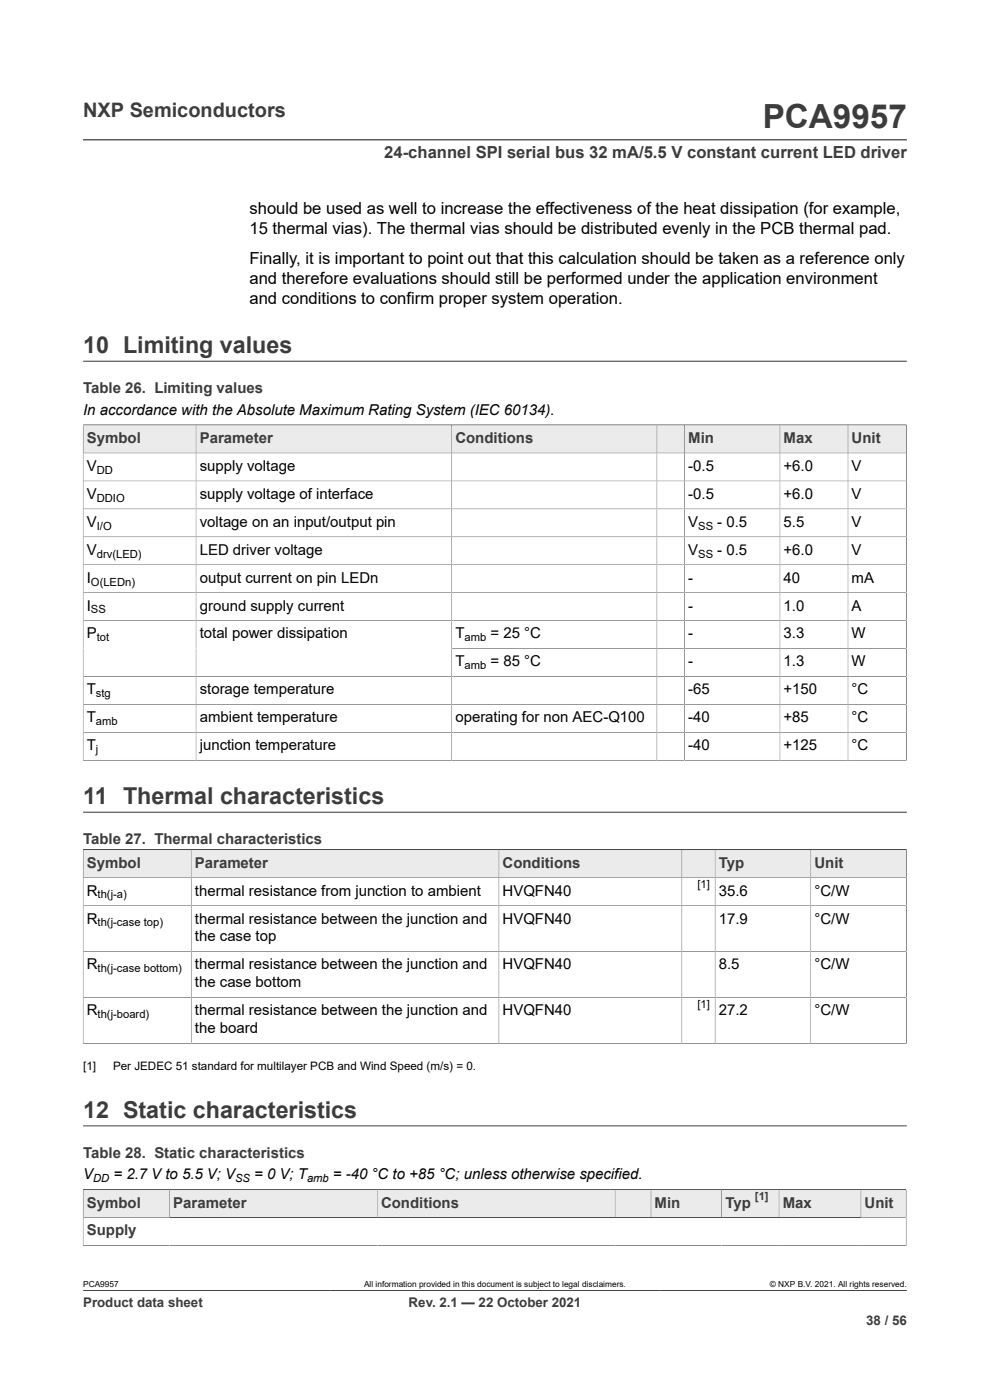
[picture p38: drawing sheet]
<svg xmlns="http://www.w3.org/2000/svg" width="210mm" height="297mm" viewBox="0 0 210 297" stroke-linecap="round" stroke-linejoin="round" font-family="sans-serif">
<defs><g id="words">
<text font-size="7.1" fill="#3c3c3c" x="161.8" y="27.2">PCA9957</text>
<g font-size="4.9" fill="#3c3c3c">
<text x="17.6" y="74.9">10 Limiting values</text>
<text x="17.6" y="170.5">11 Thermal characteristics</text>
<text x="17.6" y="237.1">12 Static characteristics</text>
</g>
<text font-size="4.2" fill="#3c3c3c" x="17.6" y="24.8">NXP Semiconductors</text>
<text font-size="3.5" fill="#3c3c3c" x="81.5" y="33.5">24-channel SPI serial bus 32 mA/5.5 V constant current LED driver</text>
<g font-size="3.5">
<text x="52.9" y="45.4">should be used as well to increase the effectiveness of the heat dissipation (for example,</text>
<text x="52.9" y="49.6">15 thermal vias). The thermal vias should be distributed evenly in the PCB thermal pad.</text>
<text x="52.9" y="55.9">Finally, it is important to point out that this calculation should be taken as a reference only</text>
<text x="52.9" y="60.2">and therefore evaluations should still be performed under the application environment</text>
<text x="52.9" y="64.4">and conditions to confirm proper system operation.</text>
</g>
<g font-size="3.2" fill="#3c3c3c">
<text x="17.6" y="83.4">Table 26. Limiting values</text>
<text x="18.4" y="94">Symbol</text>
<text x="42.4" y="94">Parameter</text>
<text x="96.6" y="94">Conditions</text>
<text x="146" y="94">Min</text>
<text x="166.2" y="94">Max</text>
<text x="180.7" y="94">Unit</text>
<text x="17.6" y="179.1">Table 27. Thermal characteristics</text>
<text x="18.4" y="184.1">Symbol</text>
<text x="41.3" y="184.1">Parameter</text>
<text x="106.6" y="184.1">Conditions</text>
<text x="152.5" y="184.1">Typ</text>
<text x="172.8" y="184.1">Unit</text>
<text x="17.6" y="245.7">Table 28. Static characteristics</text>
<text x="18.4" y="256.2">Symbol</text>
<text x="36.8" y="256.2">Parameter</text>
<text x="80.8" y="256.2">Conditions</text>
<text x="138.9" y="256.2">Min</text>
<text x="153.9" y="256.2">Typ</text>
<text x="166" y="256.2">Max</text>
<text x="183.4" y="256.2">Unit</text>
<text x="18.4" y="262.1">Supply</text>
</g>
<g font-size="3.2">
<text x="17.6" y="88">In accordance with the Absolute Maximum Rating System (IEC 60134).</text>
<text x="18.4" y="99.9">V</text>
<text x="42.4" y="99.9">supply voltage</text>
<text x="146" y="99.9">-0.5</text>
<text x="166.2" y="99.9">+6.0</text>
<text x="180.7" y="99.9">V</text>
<text x="18.4" y="105.8">V</text>
<text x="42.4" y="105.8">supply voltage of interface</text>
<text x="146" y="105.8">-0.5</text>
<text x="166.2" y="105.8">+6.0</text>
<text x="180.7" y="105.8">V</text>
<text x="18.4" y="111.7">V</text>
<text x="42.4" y="111.7">voltage on an input/output pin</text>
<text x="146" y="111.7">V</text>
<text x="152.2" y="111.7">- 0.5</text>
<text x="166.2" y="111.7">5.5</text>
<text x="180.7" y="111.7">V</text>
<text x="18.4" y="117.7">V</text>
<text x="42.4" y="117.7">LED driver voltage</text>
<text x="146" y="117.7">V</text>
<text x="152.2" y="117.7">- 0.5</text>
<text x="166.2" y="117.7">+6.0</text>
<text x="180.7" y="117.7">V</text>
<text x="18.4" y="123.6">I</text>
<text x="42.4" y="123.6">output current on pin LEDn</text>
<text x="146" y="123.6">-</text>
<text x="166.2" y="123.6">40</text>
<text x="180.7" y="123.6">mA</text>
<text x="18.4" y="129.5">I</text>
<text x="42.4" y="129.5">ground supply current</text>
<text x="146" y="129.5">-</text>
<text x="166.2" y="129.5">1.0</text>
<text x="180.7" y="129.5">A</text>
<text x="18.4" y="135.4">P</text>
<text x="42.4" y="135.4">total power dissipation</text>
<text x="96.6" y="135.4">T</text>
<text x="104" y="135.4">= 25 °C</text>
<text x="146" y="135.4">-</text>
<text x="166.2" y="135.4">3.3</text>
<text x="180.7" y="135.4">W</text>
<text x="96.6" y="141.4">T</text>
<text x="104" y="141.4">= 85 °C</text>
<text x="146" y="141.4">-</text>
<text x="166.2" y="141.4">1.3</text>
<text x="180.7" y="141.4">W</text>
<text x="18.4" y="147.3">T</text>
<text x="42.4" y="147.3">storage temperature</text>
<text x="146" y="147.3">-65</text>
<text x="166.2" y="147.3">+150</text>
<text x="180.7" y="147.3">°C</text>
<text x="18.4" y="153.2">T</text>
<text x="42.4" y="153.2">ambient temperature</text>
<text x="96.6" y="153.2">operating for non AEC-Q100</text>
<text x="146" y="153.2">-40</text>
<text x="166.2" y="153.2">+85</text>
<text x="180.7" y="153.2">°C</text>
<text x="18.4" y="159.2">T</text>
<text x="42.4" y="159.2">junction temperature</text>
<text x="146" y="159.2">-40</text>
<text x="166.2" y="159.2">+125</text>
<text x="180.7" y="159.2">°C</text>
<text x="18.4" y="190">R</text>
<text x="41.3" y="190">thermal resistance from junction to ambient</text>
<text x="106.6" y="190">HVQFN40</text>
<text x="152.5" y="190">35.6</text>
<text x="172.8" y="190">°C/W</text>
<text x="18.4" y="195.9">R</text>
<text x="41.3" y="195.9">thermal resistance between the junction and</text>
<text x="106.6" y="195.9">HVQFN40</text>
<text x="152.5" y="195.9">17.9</text>
<text x="172.8" y="195.9">°C/W</text>
<text x="41.3" y="199.7">the case top</text>
<text x="18.4" y="205.7">R</text>
<text x="41.3" y="205.7">thermal resistance between the junction and</text>
<text x="41.3" y="209.5">the case bottom</text>
<text x="106.6" y="205.7">HVQFN40</text>
<text x="152.5" y="205.7">8.5</text>
<text x="172.8" y="205.7">°C/W</text>
<text x="18.4" y="215.4">R</text>
<text x="41.3" y="215.4">thermal resistance between the junction and</text>
<text x="106.6" y="215.4">HVQFN40</text>
<text x="152.5" y="215.4">27.2</text>
<text x="172.8" y="215.4">°C/W</text>
<text x="41.3" y="219.2">the board</text>
<text x="17.6" y="250.2">V</text>
<text x="24.1" y="250.2">= 2.7 V to 5.5 V; V</text>
<text x="53.9" y="250.2">= 0 V; T</text>
<text x="70.6" y="250.2">= -40 °C to +85 °C; unless otherwise specified.</text>
</g>
<g font-size="2.8" fill="#3c3c3c">
<text x="17.6" y="277.3">Product data sheet</text>
<text x="86.7" y="277.3">Rev. 2.1 — 22 October 2021</text>
<text x="183.7" y="281">38 / 56</text>
</g>
<g font-size="2.5">
<text x="17.6" y="227">[1]</text>
<text x="24" y="227">Per JEDEC 51 standard for multilayer PCB and Wind Speed (m/s) = 0.</text>
</g>
<g font-size="2.4">
<text x="20.5" y="100.5">DD</text>
<text x="20.5" y="106.4">DDIO</text>
<text x="20.5" y="112.4">I/O</text>
<text x="148.1" y="112.4">SS</text>
<text x="20.5" y="118.3">drv(LED)</text>
<text x="148.1" y="118.3">SS</text>
<text x="19.3" y="124.2">O(LEDn)</text>
<text x="19.3" y="130.1">SS</text>
<text x="20.5" y="136.1">tot</text>
<text x="98.5" y="136.1">amb</text>
<text x="98.5" y="142">amb</text>
<text x="20.4" y="147.9">stg</text>
<text x="20.4" y="153.8">amb</text>
<text x="20.4" y="159.8">j</text>
<text x="20.7" y="190.6">th(j-a)</text>
<text x="147.9" y="188.3">[1]</text>
<text x="20.7" y="196.5">th(j-case top)</text>
<text x="20.7" y="206.3">th(j-case bottom)</text>
<text x="147.9" y="213.7">[1]</text>
<text x="20.7" y="216">th(j-board)</text>
<text x="19.8" y="250.8">DD</text>
<text x="49.9" y="250.8">SS</text>
<text x="65.1" y="250.8">amb</text>
</g>
<text font-size="2.4" fill="#3c3c3c" x="160.1" y="254.5">[1]</text>
<g font-size="1.8">
<text x="17.6" y="273.1">PCA9957</text>
<text x="77.2" y="273.1">All information provided in this document is subject to legal disclaimers.</text>
<text x="163.3" y="273.1">© NXP B.V. 2021. All rights reserved.</text>
</g>
</g></defs>
<path d="M17.6 29.7h174.8M17.6 76.6h174.8M17.6 90.2h174.7" fill="none" stroke="#3c3c3c" stroke-width=".21"/>
<path d="M17.7 90.2h23.8v5.8h-23.8z" fill="#ebebeb"/>
<path d="M17.6 90.2h24v5.9h-24z" fill="none" stroke="#3c3c3c" stroke-width=".21"/>
<path d="M41.7 90.2h54v5.8h-54z" fill="#ebebeb"/>
<path d="M41.6 90.2h54.2v5.9h-54.2z" fill="none" stroke="#3c3c3c" stroke-width=".21"/>
<path d="M95.9 90.2h43.4v5.8h-43.4z" fill="#ebebeb"/>
<path d="M95.8 90.2h43.5v5.9h-43.5z" fill="none" stroke="#3c3c3c" stroke-width=".21"/>
<path d="M139.4 90.2h5.7v5.8h-5.7z" fill="#ebebeb"/>
<path d="M139.3 90.2h5.9v5.9h-5.9z" fill="none" stroke="#3c3c3c" stroke-width=".21"/>
<path d="M145.3 90.2h20.1v5.8h-20.1z" fill="#ebebeb"/>
<path d="M145.2 90.2h20.2v5.9h-20.2z" fill="none" stroke="#3c3c3c" stroke-width=".21"/>
<path d="M165.5 90.2h14.3v5.8h-14.3z" fill="#ebebeb"/>
<path d="M165.4 90.2h14.5v5.9h-14.5z" fill="none" stroke="#3c3c3c" stroke-width=".21"/>
<path d="M179.9 90.2h12.3v5.8h-12.3z" fill="#ebebeb"/>
<g fill="none" stroke="#3c3c3c" stroke-width=".21">
<path d="M41.6 96.1v65.2M95.8 96.1v65.2M139.3 96.1v65.2M145.2 96.1v65.2M165.4 96.1v65.2M192.3 96.1h-174.7v65.3M17.6 102h174.7M17.6 108h174.7M17.6 119.8h174.7M192.3 113.9h-174.7M17.6 125.7h174.7M17.6 131.7h174.7"/>
<path d="M192.3 137.6h-96.5M17.6 143.5h174.7M17.6 155.4h174.7M192.3 149.4h-174.7M17.6 161.3h174.7M17.6 172.3h174.8M179.9 161.3v-71.1h12.4v71.2M17.6 180.3h174.7"/>
</g>
<path d="M17.7 180.3h22.8v5.8h-22.8z" fill="#ebebeb"/>
<path d="M17.6 180.3h23v5.9h-23z" fill="none" stroke="#3c3c3c" stroke-width=".21"/>
<path d="M40.6 180.3h65.2v5.8h-65.2z" fill="#ebebeb"/>
<path d="M40.6 180.3h65.2v5.9h-65.2z" fill="none" stroke="#3c3c3c" stroke-width=".21"/>
<path d="M105.9 180.3h38.7v5.8h-38.7z" fill="#ebebeb"/>
<path d="M105.8 180.3h38.8v5.9h-38.8z" fill="none" stroke="#3c3c3c" stroke-width=".21"/>
<path d="M144.7 180.3h6.9v5.8h-6.9z" fill="#ebebeb"/>
<path d="M144.6 180.3h7.1v5.9h-7.1z" fill="none" stroke="#3c3c3c" stroke-width=".21"/>
<path d="M151.8 180.3h20.1v5.8h-20.1z" fill="#ebebeb"/>
<path d="M151.7 180.3h20.3v5.9h-20.3z" fill="none" stroke="#3c3c3c" stroke-width=".21"/>
<path d="M172 180.3h20.2v5.8h-20.2z" fill="#ebebeb"/>
<g fill="none" stroke="#3c3c3c" stroke-width=".21">
<path d="M17.6 192.1h174.7M17.6 180.3h174.7v41.1M40.6 186.2v35.1M105.8 186.2v35.1M144.6 186.2v35.1M151.7 186.2v35.1M172 180.3v41M192.3 186.2h-174.7v35.2M17.6 201.9h174.7M17.6 211.6h174.7M17.6 221.3h174.7M17.6 238.8h174.8"/>
<path d="M17.6 252.4h174.6"/>
</g>
<path d="M17.7 252.5h18.2v5.7h-18.2z" fill="#ebebeb"/>
<path d="M17.6 252.4h18.4v5.9h-18.4z" fill="none" stroke="#3c3c3c" stroke-width=".21"/>
<path d="M36.1 252.5h43.9v5.7h-43.9z" fill="#ebebeb"/>
<path d="M36 252.4h44v5.9h-44z" fill="none" stroke="#3c3c3c" stroke-width=".21"/>
<path d="M80.1 252.5h50.3v5.7h-50.3z" fill="#ebebeb"/>
<path d="M80 252.4h50.5v5.9h-50.5z" fill="none" stroke="#3c3c3c" stroke-width=".21"/>
<path d="M130.6 252.5h7.4v5.7h-7.4z" fill="#ebebeb"/>
<path d="M130.5 252.4h7.6v5.9h-7.6z" fill="none" stroke="#3c3c3c" stroke-width=".21"/>
<path d="M138.2 252.5h14.8v5.7h-14.8z" fill="#ebebeb"/>
<path d="M138.1 252.4h15v5.9h-15z" fill="none" stroke="#3c3c3c" stroke-width=".21"/>
<path d="M153.2 252.5h12v5.7h-12z" fill="#ebebeb"/>
<path d="M153.1 252.4h12.2v5.9h-12.2z" fill="none" stroke="#3c3c3c" stroke-width=".21"/>
<path d="M165.3 252.5h17.2v5.7h-17.2z" fill="#ebebeb"/>
<path d="M165.3 252.4h17.3v5.9h-17.3z" fill="none" stroke="#3c3c3c" stroke-width=".21"/>
<path d="M182.7 252.5h9.5v5.7h-9.5z" fill="#ebebeb"/>
<path d="M182.6 258.3v-5.9h9.6v11.9M192.2 258.3h-174.6v6M17.6 264.2h174.7M17.6 273.8h174.8" fill="none" stroke="#3c3c3c" stroke-width=".21"/>
<use href="#words"/>
</svg>
